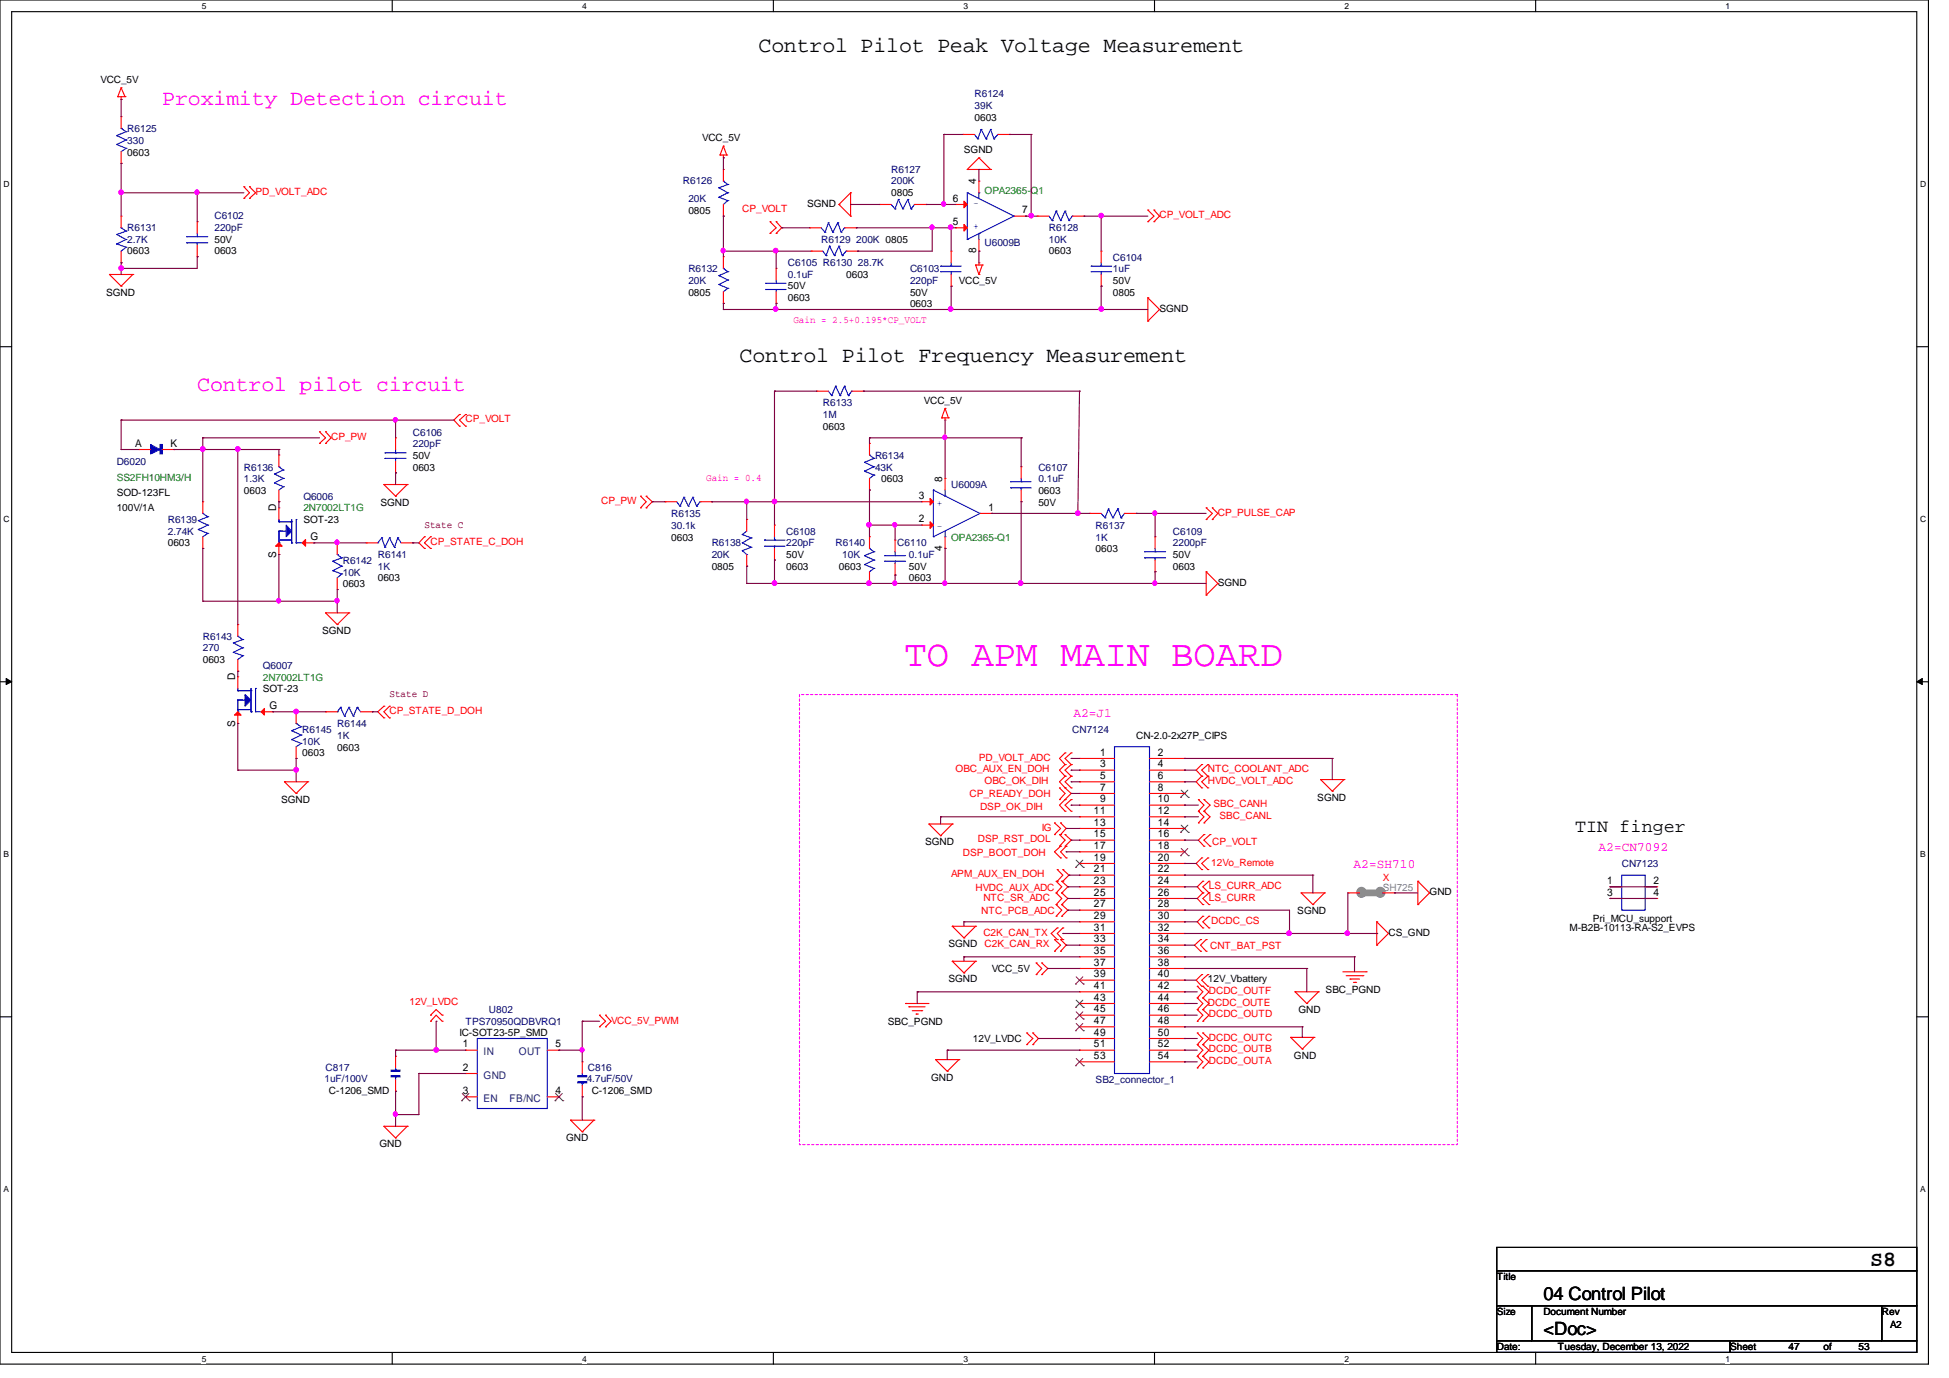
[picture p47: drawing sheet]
<svg xmlns="http://www.w3.org/2000/svg" width="297mm" height="210mm" viewBox="0 0 297 210" stroke-linecap="round" stroke-linejoin="round" font-family="sans-serif">
<defs><g id="words">
<text font-size="5.7" fill="#f0f" x="137.8" y="101.4">TO APM MAIN BOARD</text>
<g font-size="3.3">
<text x="115.6" y="8">Control Pilot Peak Voltage Measurement</text>
<text x="112.7" y="55.1">Control Pilot Frequency Measurement</text>
<text x="285" y="193">S8</text>
</g>
<g font-size="3.3" fill="#f0f">
<text x="24.7" y="16">Proximity Detection circuit</text>
<text x="30.1" y="59.5">Control pilot circuit</text>
</g>
<g font-size="2.8">
<text x="240" y="126.7">TIN finger</text>
<text x="235.2" y="203.4">&lt;Doc&gt;</text>
<text x="235.2" y="198">04 Control Pilot</text>
</g>
<g font-size="1.9" fill="#f0f">
<text x="163.6" y="109.2">A2=J1</text>
<text x="243.6" y="129.6">A2=CN7092</text>
<text x="206.2" y="132.3">A2=SH710</text>
</g>
<g font-size="1.6">
<text x="148.8" y="28.1" transform="rotate(-90 148.8 28.1)">4</text>
<text x="145.2" y="34.3">5</text>
<text x="145.2" y="30.7">6</text>
<text x="155.8" y="32.5">7</text>
<text x="148.8" y="38.6" transform="rotate(-90 148.8 38.6)">8</text>
<text x="20.6" y="68.1">A</text>
<text x="26" y="68.1">K</text>
<text x="42.1" y="77.9" transform="rotate(-90 42.1 77.9)">D</text>
<text x="140" y="76">3</text>
<text x="143.6" y="73.4" transform="rotate(-90 143.6 73.4)">8</text>
<text x="150.6" y="77.8">1</text>
<text x="47.3" y="82.3">G</text>
<text x="140" y="79.6">2</text>
<text x="143.6" y="83.9" transform="rotate(-90 143.6 83.9)">4</text>
<text x="42.1" y="85" transform="rotate(-90 42.1 85)">S</text>
<text x="35.8" y="103.6" transform="rotate(-90 35.8 103.6)">D</text>
<text x="35.8" y="110.7" transform="rotate(-90 35.8 110.7)">S</text>
<text x="41.1" y="108">G</text>
<text x="167.6" y="115.1">1</text>
<text x="167.6" y="116.9">3</text>
<text x="167.6" y="118.7">5</text>
<text x="176.4" y="115.1">2</text>
<text x="176.4" y="116.9">4</text>
<text x="176.4" y="118.7">6</text>
<text x="166.7" y="124">11</text>
<text x="166.7" y="125.8">13</text>
<text x="167.6" y="120.5">7</text>
<text x="167.6" y="122.3">9</text>
<text x="176.4" y="120.5">8</text>
<text x="176.4" y="122.3">10</text>
<text x="176.4" y="124">12</text>
<text x="176.4" y="125.8">14</text>
<text x="166.7" y="127.6">15</text>
<text x="166.7" y="129.4">17</text>
<text x="166.7" y="131.1">19</text>
<text x="176.4" y="127.6">16</text>
<text x="176.4" y="129.4">18</text>
<text x="176.4" y="131.1">20</text>
<text x="166.7" y="132.9">21</text>
<text x="166.7" y="134.7">23</text>
<text x="166.7" y="136.5">25</text>
<text x="176.4" y="132.9">22</text>
<text x="176.4" y="134.7">24</text>
<text x="176.4" y="136.5">26</text>
<text x="244.9" y="134.7">1</text>
<text x="244.9" y="136.5">3</text>
<text x="252" y="134.7">2</text>
<text x="252" y="136.5">4</text>
<text x="166.7" y="138.3">27</text>
<text x="166.7" y="140">29</text>
<text x="166.7" y="141.8">31</text>
<text x="166.7" y="143.6">33</text>
<text x="176.4" y="138.3">28</text>
<text x="176.4" y="140">30</text>
<text x="176.4" y="141.8">32</text>
<text x="176.4" y="143.6">34</text>
<text x="166.7" y="145.4">35</text>
<text x="166.7" y="147.2">37</text>
<text x="166.7" y="148.9">39</text>
<text x="176.4" y="145.4">36</text>
<text x="176.4" y="147.2">38</text>
<text x="176.4" y="148.9">40</text>
<text x="166.7" y="150.7">41</text>
<text x="166.7" y="152.5">43</text>
<text x="166.7" y="154.3">45</text>
<text x="176.4" y="150.7">42</text>
<text x="176.4" y="152.5">44</text>
<text x="176.4" y="154.3">46</text>
<text x="70.5" y="159.6">1</text>
<text x="84.7" y="159.6">5</text>
<text x="166.7" y="156">47</text>
<text x="166.7" y="157.8">49</text>
<text x="166.7" y="159.6">51</text>
<text x="166.7" y="161.4">53</text>
<text x="176.4" y="156">48</text>
<text x="176.4" y="157.8">50</text>
<text x="176.4" y="159.6">52</text>
<text x="176.4" y="161.4">54</text>
<text x="70.5" y="163.2">2</text>
<text x="70.5" y="166.7">3</text>
<text x="84.7" y="166.7">4</text>
</g>
<g font-size="1.6" fill="#004080">
<text x="73.7" y="160.8">IN</text>
<text x="79.1" y="160.8">OUT</text>
<text x="73.7" y="164.3">GND</text>
<text x="73.7" y="167.9">EN</text>
<text x="77.6" y="167.9">FB/NC</text>
</g>
<g font-size="1.5">
<text x="15.3" y="12.6">VCC_5V</text>
<text x="19.4" y="23.7">0603</text>
<text x="107" y="21.5">VCC_5V</text>
<text x="146.9" y="23.3">SGND</text>
<text x="148.5" y="18.4">0603</text>
<text x="135.8" y="29.9">0805</text>
<text x="104.9" y="32.6">0805</text>
<text x="123" y="31.5">SGND</text>
<text x="19.4" y="38.8">0603</text>
<text x="32.7" y="38.8">0603</text>
<text x="32.7" y="37">50V</text>
<text x="159.9" y="38.8">0603</text>
<text x="16.2" y="45">SGND</text>
<text x="104.9" y="45">0805</text>
<text x="120.1" y="45.9">0603</text>
<text x="120.1" y="44.1">50V</text>
<text x="128.9" y="42.3">0603</text>
<text x="138.7" y="46.8">0603</text>
<text x="138.7" y="45">50V</text>
<text x="146.1" y="43.3">VCC_5V</text>
<text x="169.6" y="45">0805</text>
<text x="169.6" y="43.3">50V</text>
<text x="176.7" y="47.5">SGND</text>
<text x="125.4" y="65.4">0603</text>
<text x="140.8" y="61.6">VCC_5V</text>
<text x="62.9" y="71.7">0603</text>
<text x="62.9" y="69.9">50V</text>
<text x="17.8" y="75.6">SOD-123FL</text>
<text x="17.8" y="77.9">100V/1A</text>
<text x="37.2" y="75.3">0603</text>
<text x="58" y="77">SGND</text>
<text x="134.3" y="73.5">0603</text>
<text x="158.2" y="75.3">0603</text>
<text x="158.2" y="77">50V</text>
<text x="25.6" y="83.2">0603</text>
<text x="46.2" y="79.7">SOT-23</text>
<text x="102.3" y="82.4">0603</text>
<text x="52.2" y="89.5">0603</text>
<text x="57.6" y="88.6">0603</text>
<text x="108.5" y="86.8">0805</text>
<text x="119.8" y="86.8">0603</text>
<text x="119.8" y="85">50V</text>
<text x="127.8" y="86.8">0603</text>
<text x="138.5" y="88.6">0603</text>
<text x="138.5" y="86.8">50V</text>
<text x="167" y="84.2">0603</text>
<text x="178.7" y="86.8">0603</text>
<text x="178.7" y="85">50V</text>
<text x="185.6" y="89.2">SGND</text>
<text x="30.9" y="101">0603</text>
<text x="49.1" y="96.6">SGND</text>
<text x="40" y="105.5">SOT-23</text>
<text x="173.1" y="112.6">CN-2.0-2x27P_CIPS</text>
<text x="46.1" y="115.2">0603</text>
<text x="51.4" y="114.4">0603</text>
<text x="42.8" y="122.3">SGND</text>
<text x="200.7" y="122">SGND</text>
<text x="141" y="128.8">SGND</text>
<text x="217.8" y="136.4">GND</text>
<text x="197.7" y="139.3">SGND</text>
<text x="211.6" y="142.6">CS_GND</text>
<text x="239.2" y="141.9">M-B2B-10113-RA-S2_EVPS</text>
<text x="242.7" y="140.5">Pri_MCU_support</text>
<text x="144.5" y="144.4">SGND</text>
<text x="144.5" y="149.7">SGND</text>
<text x="151.1" y="148.2">VCC_5V</text>
<text x="184.1" y="149.7">12V_Vbattery</text>
<text x="197.9" y="154.3">GND</text>
<text x="202" y="151.3">SBC_PGND</text>
<text x="70" y="157.9">IC-SOT23-5P_SMD</text>
<text x="135.3" y="156.1">SBC_PGND</text>
<text x="148.3" y="158.8">12V_LVDC</text>
<text x="197.2" y="161.3">GND</text>
<text x="50.1" y="166.6">C-1206_SMD</text>
<text x="90.2" y="166.6">C-1206_SMD</text>
<text x="141.9" y="164.7">GND</text>
<text x="86.3" y="173.9">GND</text>
<text x="57.8" y="174.8">GND</text>
<text x="228.1" y="195.1">Title</text>
<text x="228.1" y="200.4">Size</text>
<text x="235.2" y="200.4">Document Number</text>
<text x="286.8" y="200.4">Rev</text>
<text x="288" y="202.4">A2</text>
<text x="228.1" y="205.7">Date:</text>
<text x="237.4" y="205.7">Tuesday, December 13, 2022</text>
<text x="263.6" y="205.7">Sheet</text>
<text x="272.5" y="205.7">47</text>
<text x="277.9" y="205.7">of</text>
<text x="283.2" y="205.7">53</text>
</g>
<g font-size="1.5" fill="#000080">
<text x="148.5" y="14.8">R6124</text>
<text x="148.5" y="16.6">39K</text>
<text x="19.4" y="20.2">R6125</text>
<text x="19.4" y="21.9">330</text>
<text x="104.1" y="28.1">R6126</text>
<text x="135.8" y="26.3">R6127</text>
<text x="135.8" y="28.1">200K</text>
<text x="19.4" y="35.2">R6131</text>
<text x="32.7" y="33.4">C6102</text>
<text x="32.7" y="35.2">220pF</text>
<text x="104.9" y="30.8">20K</text>
<text x="159.9" y="35.2">R6128</text>
<text x="19.4" y="37">2.7K</text>
<text x="104.9" y="41.5">R6132</text>
<text x="120.1" y="40.6">C6105 R6130 28.7K</text>
<text x="125.1" y="37">R6129 200K 0805</text>
<text x="138.7" y="41.5">C6103</text>
<text x="150" y="37.5">U6009B</text>
<text x="159.9" y="37">10K</text>
<text x="169.6" y="39.7">C6104</text>
<text x="169.6" y="41.5">1uF</text>
<text x="104.9" y="43.3">20K</text>
<text x="120.1" y="42.3">0.1uF</text>
<text x="138.7" y="43.3">220pF</text>
<text x="125.4" y="61.9">R6133</text>
<text x="125.4" y="63.7">1M</text>
<text x="17.8" y="70.8">D6020</text>
<text x="37.2" y="71.7">R6136</text>
<text x="62.9" y="66.4">C6106</text>
<text x="62.9" y="68.2">220pF</text>
<text x="133.4" y="69.9">R6134</text>
<text x="133.4" y="71.7">43K</text>
<text x="158.2" y="71.7">C6107</text>
<text x="37.2" y="73.5">1.3K</text>
<text x="46.2" y="76.1">Q6006</text>
<text x="144.9" y="74.3">U6009A</text>
<text x="158.2" y="73.5">0.1uF</text>
<text x="25.6" y="79.7">R6139</text>
<text x="25.6" y="81.4">2.74K</text>
<text x="102.3" y="78.8">R6135</text>
<text x="102.3" y="80.6">30.1k</text>
<text x="108.5" y="83.2">R6138</text>
<text x="119.8" y="81.4">C6108</text>
<text x="119.8" y="83.2">220pF</text>
<text x="127.3" y="83.2">R6140</text>
<text x="136.7" y="83.2">C6110</text>
<text x="167" y="80.6">R6137</text>
<text x="167" y="82.4">1K</text>
<text x="178.7" y="81.4">C6109</text>
<text x="178.7" y="83.2">2200pF</text>
<text x="52.2" y="85.9">R6142</text>
<text x="52.2" y="87.7">10K</text>
<text x="57.6" y="85">R6141</text>
<text x="57.6" y="86.8">1K</text>
<text x="108.5" y="85">20K</text>
<text x="128.4" y="85">10K</text>
<text x="138.5" y="85">0.1uF</text>
<text x="30.9" y="97.5">R6143</text>
<text x="30.9" y="99.2">270</text>
<text x="40" y="101.9">Q6007</text>
<text x="46.1" y="111.7">R6145</text>
<text x="46.1" y="113.5">10K</text>
<text x="51.4" y="110.8">R6144</text>
<text x="51.4" y="112.6">1K</text>
<text x="163.4" y="111.7">CN7124</text>
<text x="247.1" y="132.2">CN7123</text>
<text x="74.5" y="154.3">U802</text>
<text x="71" y="156.1">TPS70950QDBVRQ1</text>
<text x="49.4" y="164.8">1uF/100V</text>
<text x="49.6" y="163.2">C817</text>
<text x="89.4" y="164.8">4.7uF/50V</text>
<text x="89.6" y="163.2">C816</text>
<text x="167" y="165">SB2_connector_1</text>
</g>
<g font-size="1.5" fill="#f00">
<text x="38.9" y="29.7">PD_VOLT_ADC</text>
<text x="113.1" y="32.3">CP_VOLT</text>
<text x="176.7" y="33.3">CP_VOLT_ADC</text>
<text x="71" y="64.3">CP_VOLT</text>
<text x="50.5" y="67.1">CP_PW</text>
<text x="91.6" y="76.8">CP_PW</text>
<text x="65.6" y="83.1">CP_STATE_C_DOH</text>
<text x="185.6" y="78.6">CP_PULSE_CAP</text>
<text x="59.4" y="108.8">CP_STATE_D_DOH</text>
<text x="145.6" y="117.7">OBC_AUX_EN_DOH</text>
<text x="149.2" y="115.9">PD_VOLT_ADC</text>
<text x="150" y="119.5">OBC_OK_DIH</text>
<text x="184.1" y="117.7">NTC_COOLANT_ADC</text>
<text x="184.1" y="119.5">HVDC_VOLT_ADC</text>
<text x="147.7" y="121.5">CP_READY_DOH</text>
<text x="149.4" y="123.4">DSP_OK_DIH</text>
<text x="184.9" y="123">SBC_CANH</text>
<text x="185.8" y="124.8">SBC_CANL</text>
<text x="146.7" y="130.4">DSP_BOOT_DOH</text>
<text x="149" y="128.4">DSP_RST_DOL</text>
<text x="158.8" y="126.6">IG</text>
<text x="184.6" y="131.9">12Vo_Remote</text>
<text x="184.7" y="128.8">CP_VOLT</text>
<text x="144.9" y="133.7">APM_AUX_EN_DOH</text>
<text x="148.7" y="135.7">HVDC_AUX_ADC</text>
<text x="149.9" y="137.2">NTC_SR_ADC</text>
<text x="184.2" y="135.5">LS_CURR_ADC</text>
<text x="184.2" y="137.2">LS_CURR</text>
<text x="210.7" y="134.3">X</text>
<text x="149.5" y="139.3">NTC_PCB_ADC</text>
<text x="149.9" y="142.6">C2K_CAN_TX</text>
<text x="184.6" y="140.8">DCDC_CS</text>
<text x="150" y="144.4">C2K_CAN_RX</text>
<text x="184.4" y="144.6">CNT_BAT_PST</text>
<text x="62.4" y="153.1">12V_LVDC</text>
<text x="93.1" y="156">VCC_5V_PWM</text>
<text x="184.1" y="153.2">DCDC_OUTE</text>
<text x="184.2" y="151.5">DCDC_OUTF</text>
<text x="184.2" y="155">DCDC_OUTD</text>
<text x="184.2" y="158.6">DCDC_OUTC</text>
<text x="184.2" y="160.4">DCDC_OUTB</text>
<text x="184.2" y="162.1">DCDC_OUTA</text>
</g>
<g font-size="1.5" fill="#008000">
<text x="150" y="29.5">OPA2365-Q1</text>
<text x="17.8" y="73.2">SS2FH10HM3/H</text>
<text x="46.2" y="77.9">2N7002LT1G</text>
<text x="144.9" y="82.4">OPA2365-Q1</text>
<text x="40" y="103.7">2N7002LT1G</text>
</g>
<g font-size="1.5" fill="#00f">
<text x="149.2" y="34.1" transform="rotate(-180 149.2 34.1)">+</text>
<text x="149.2" y="30.6" transform="rotate(-180 149.2 30.6)">-</text>
<text x="142.7" y="77">+</text>
<text x="142.7" y="80.6">-</text>
</g>
<g font-size="1.5" fill="#f0f">
<text x="120.9" y="49.3">Gain = 2.5+0.195*CP_VOLT</text>
<text x="107.6" y="73.3">Gain = 0.4</text>
</g>
<g font-size="1.5" fill="#800000">
<text x="64.7" y="80.4">State C</text>
<text x="59.4" y="106.2">State D</text>
</g>
<text font-size="1.5" fill="#808080" x="210.7" y="135.7">SH725</text>
<g font-size="1.3">
<text x="30.7" y="1.4">5</text>
<text x="88.7" y="1.4">4</text>
<text x="146.8" y="1.4">3</text>
<text x="204.9" y="1.4">2</text>
<text x="263" y="1.4">1</text>
<text x=".5" y="28.4">D</text>
<text x="292.6" y="28.4">D</text>
<text x=".5" y="79.5">C</text>
<text x="292.6" y="79.5">C</text>
<text x=".5" y="130.6">B</text>
<text x="292.6" y="130.6">B</text>
<text x=".5" y="181.6">A</text>
<text x="292.6" y="181.6">A</text>
<text x="30.7" y="207.5">5</text>
<text x="88.7" y="207.5">4</text>
<text x="146.8" y="207.5">3</text>
<text x="204.9" y="207.5">2</text>
<text x="263" y="207.5">1</text>
</g>
</g></defs>
<path d="M0 0h293.9v207.9h-293.9zM1.8 1.8h290.3v204.3h-290.3z" fill="none" stroke="#000" stroke-width=".17"/>
<g fill="#fff">
<path d="M30.7 .3h.7v1.4h-.7z"/>
<path d="M30.7 206.3h.7v1.5h-.7z"/>
</g>
<path d="M59.8 0v1.8M59.8 206.1v1.8" fill="none" stroke="#000" stroke-width=".17"/>
<g fill="#fff">
<path d="M88.7 .3h.7v1.4h-.7z"/>
<path d="M88.7 206.3h.7v1.5h-.7z"/>
</g>
<path d="M117.9 0v1.8M117.9 206.1v1.8" fill="none" stroke="#000" stroke-width=".17"/>
<g fill="#fff">
<path d="M146.8 .3h.7v1.4h-.7z"/>
<path d="M146.8 206.3h.7v1.5h-.7z"/>
</g>
<path d="M175.9 0v1.8M175.9 206.1v1.8" fill="none" stroke="#000" stroke-width=".17"/>
<g fill="#fff">
<path d="M204.9 .3h.7v1.4h-.7z"/>
<path d="M204.9 206.3h.7v1.5h-.7z"/>
</g>
<path d="M234 0v1.8M234 206.1v1.8" fill="none" stroke="#000" stroke-width=".17"/>
<g fill="#fff">
<path d="M263 .3h.7v1.4h-.7z"/>
<path d="M263 206.3h.7v1.5h-.7z"/>
<path d="M.5 27.3h.9v1.4h-.9z"/>
<path d="M292.6 27.3h.9v1.4h-.9z"/>
<path d="M.5 78.3h.9v1.5h-.9z"/>
<path d="M292.6 78.3h.9v1.5h-.9z"/>
</g>
<path d="M0 52.8h1.8M292.1 52.8h1.8" fill="none" stroke="#000" stroke-width=".17"/>
<g fill="#fff">
<path d="M.5 129.4h.9v1.4h-.9z"/>
<path d="M292.6 129.4h.9v1.4h-.9z"/>
</g>
<path d="M0 103.9h1.8M292.1 103.9h1.8" fill="none" stroke="#000" stroke-width=".17"/>
<path d="M.9 103.4l.9 .5-.9 .4zM292.1 103.9l.8-.5v.9z" fill="#000"/>
<path d="M.9 103.4l.9 .5-.9 .4zM292.1 103.9l.8-.5v.9z" fill="none" stroke="#000" stroke-width=".15"/>
<g fill="#fff">
<path d="M.5 180.4h.8v1.5h-.8z"/>
<path d="M292.6 180.4h.8v1.5h-.8z"/>
</g>
<path d="M0 154.9h1.8M292.1 154.9h1.8M228.1 190.1h64v3.5h-64zM228.1 193.6h64v5.4h-64zM228.1 199h5.3v5.3h-5.3zM233.4 199h53.4v5.3h-53.4zM286.8 199h5.3v5.3h-5.3zM228.1 204.3h35.6v1.8h-35.6zM263.7 204.3h28.4v1.8h-28.4z" fill="none" stroke="#000" stroke-width=".17"/>
<path d="M121.8 105.8h100.3v68.6h-100.3z" fill="none" stroke="#f0f" stroke-width=".17" stroke-dasharray=".3 .3"/>
<g fill="none" stroke="#f00" stroke-width=".17">
<path d="M17.9 14.7h.1M17.9 14.7h1.1M18.5 15.2h.1M18.5 13.4h.1M18.5 14.7v.5M18.5 13.4l-.6 1.3M18.5 13.4l.5 1.3M19 14.7h.1M37.2 30.2h.1M37.2 28.4h.1M37.2 28.4l.8 1-.8 .8M38 30.2h.1"/>
<path d="M38 28.4h.1M38 28.4l.9 1-.9 .8M109.7 23.6h.1M109.7 23.6h1M110.2 24h.1M110.2 22.3h.1M110.2 23.6v.4M110.2 22.3l-.5 1.3M110.2 22.3l.5 1.3M110.7 23.6h.1M117.3 33.8h.1M117.3 35.6h.1"/>
<path d="M117.3 33.8l1 .9-1 .9M118.3 35.6h.1M118.3 33.8h.1M118.3 33.8l.8 .9-.8 .9M127.8 31.2h.1M127.8 31.2l1.8 1.7M129.6 32.9h.1M129.6 29.4h.1M129.6 29.4v3.5M129.6 29.4l-1.8 1.8M147.4 25.8h.1M147.4 25.8h3.6"/>
<path d="M149.2 24h.1M149.2 24l-1.8 1.8M149.2 24l1.8 1.8M151 25.8h.1M174.9 33.8h.1M174.9 32h.1M174.9 32l1 .9-1 .9M175.9 33.8h.1M175.9 32h.1M175.9 32l.8 .9-.8 .9M16.7 41.8h.1M16.7 41.8h3.5"/>
<path d="M16.7 41.8l1.8 1.8M18.5 43.6h.1M20.2 41.8h.1M20.2 41.8l-1.7 1.8M148.7 40.4h.1M148.7 40.4h1M148.7 40.4l.5 1.4M149.2 40h.1M149.2 41.8h.1M149.2 40v.4M149.7 40.4h.1M149.7 40.4l-.5 1.4"/>
<path d="M174.9 45.4h.1M174.9 48.9h.1M174.9 45.4v3.5M174.9 45.4l1.8 1.8M176.7 47.2h.1M176.7 47.2l-1.8 1.7M48.7 67.6h.1M48.7 65.8h.1M48.7 65.8l.9 .9-.9 .9M49.6 67.6h.1M49.6 65.8h.1M49.6 65.8l.9 .9-.9 .9"/>
<path d="M58.5 73.8h.1M58.5 73.8h3.6M58.5 73.8l1.8 1.8M60.3 75.6h.1M62.1 73.8h.1M62.1 73.8l-1.8 1.8M70 63.2h.1M70 64.9h.1M70 63.2l-.8 .8 .8 .9M71 64.9h.1M71 63.2h.1M71 63.2l-1 .8 1 .9"/>
<path d="M97.6 75.6h.1M97.6 77.4h.1M97.6 75.6l.9 .9-.9 .9M98.5 77.4h.1M98.5 75.6h.1M98.5 75.6l.9 .9-.9 .9M143.5 63.7h.1M143.5 63.7h1M144 64h.1M144 62.2h.1M144 63.7v.3M144 62.2l-.5 1.5"/>
<path d="M144 62.2l.5 1.5M144.5 63.7h.1M183.8 79.2h.1M183.8 77.4h.1M183.8 77.4l.9 .8-.9 1M184.7 79.2h.1M184.7 77.4h.1M184.7 77.4l.9 .8-.9 1M49.6 93.4h.1M49.6 93.4h3.6M49.6 93.4l1.8 1.8M51.4 95.2h.1"/>
<path d="M53.2 93.4h.1M53.2 93.4l-1.8 1.8M64.7 81.8h.1M64.7 83.6h.1M64.7 81.8l-.9 .9 .9 .9M65.6 83.6h.1M65.6 81.8h.1M65.6 81.8l-.9 .9 .9 .9M183.8 87.1h.1M183.8 90.7h.1M183.8 87.1v3.6M183.8 87.1l1.8 1.8"/>
<path d="M185.6 88.9h.1M185.6 88.9l-1.8 1.8M43.3 119.1h.1M43.3 119.1h3.6M43.3 119.1l1.8 1.8M46.9 119.1h.1M46.9 119.1l-1.8 1.8M58.5 107.6h.1M58.5 109.4h.1M58.5 107.6l-.9 .9 .9 .9M59.4 109.4h.1M59.4 107.6h.1"/>
<path d="M59.4 107.6l-.9 .9 .9 .9M162.3 114.7h.1M162.3 116.5h.1M162.3 118.3h.1M162.3 114.7l-.8 .9 .8 .9M162.3 116.5l-.8 .8 .8 1M162.3 118.3l-.8 .8 .8 1M163.2 114.7h.1M163.2 116.5h.1M163.2 118.3h.1M163.2 114.7l-.9 .9 .9 .9M163.2 116.5l-.9 .8 .9 1"/>
<path d="M163.2 118.3l-.9 .8 .9 1M183.1 118.3h.1M183.1 116.5h.1M183.1 116.5l-.8 .8 .8 1M183.1 118.3l-.8 .8 .8 1M184.1 116.5h.1M184.1 118.3h.1M184.1 116.5l-1 .8 1 1M184.1 118.3l-1 .8 1 1M201.3 118.8h.1M201.3 118.8h3.5M201.3 118.8l1.7 1.8"/>
<path d="M204.8 118.8h.1M204.8 118.8l-1.8 1.8M45.1 120.9h.1M141.6 125.6h.1M141.6 125.6h3.5M141.6 125.6l1.7 1.7M143.3 127.3h.1M145.1 125.6h.1M145.1 125.6l-1.8 1.7M160.7 127.2h.1M160.7 125.4h.1M160.7 125.4l.9 .8-.9 1"/>
<path d="M161 136.1h.1M161 134.3h.1M161 137.8h.1M161 139.6h.1M161 134.3l.8 .8-.8 1M161 136.1l.8 .8-.8 .9M161 137.8l.8 .9-.8 .9M161.1 132.5h.1M161.1 134.3h.1M161.1 132.5l.9 .9-.9 .9M161.5 121.8h.1M161.5 120.1h.1"/>
<path d="M161.5 128.9h.1M161.5 127.2h.1M161.5 120.1l.8 .8-.8 .9M161.5 127.2l.8 .8-.8 .9M161.6 125.4h.1M161.6 127.2h.1M161.6 128.9h.1M161.6 130.7h.1M161.6 125.4l.9 .8-.9 1M161.6 128.9l-.9 .9 .9 .9M161.8 134.3h.1M161.8 136.1h.1"/>
<path d="M161.8 137.8h.1M161.8 139.6h.1M161.8 134.3l.9 .8-.9 1M161.8 136.1l.9 .8-.9 .9M161.8 137.8l.9 .9-.9 .9M162 134.3h.1M162 132.5h.1M162 132.5l.9 .9-.9 .9M162.3 120.1h.1M162.3 121.8h.1M162.3 123.6h.1M162.3 127.2h.1"/>
<path d="M162.3 128.9h.1M162.3 120.1l.9 .8-1.7 1.8 .8 .9M162.3 127.2l.9 .8-.9 .9M162.5 128.9h.1M162.5 130.7h.1M162.5 128.9l-.9 .9 .9 .9M163.2 120.1h.1M163.2 121.8h.1M163.2 123.6h.1M163.2 121.8l-.9 .9 .9 .9M182.6 121.8h.1M182.6 123.6h.1"/>
<path d="M182.6 125.4h.1M182.6 121.8l.9 .9-.9 .9M182.6 123.6l.9 .9-.9 .9M183.1 120.1h.1M183.1 132.5h.1M183.1 130.7h.1M183.1 130.7l-.8 .9 .8 .9M183.3 136.1h.1M183.3 134.3h.1M183.3 137.8h.1M183.3 139.6h.1M183.3 134.3l-.8 .8 .8 1"/>
<path d="M183.3 136.1l-.8 .8 .8 .9M183.3 139.6l-.8 .9 .8 .9M183.5 121.8h.1M183.5 123.6h.1M183.5 125.4h.1M183.5 128.9h.1M183.5 127.2h.1M183.5 121.8l.9 .9-.9 .9M183.5 123.6l.9 .9-.9 .9M183.5 127.2l-.9 .8 .9 .9M184.1 120.1h.1M184.1 130.7h.1"/>
<path d="M184.1 132.5h.1M184.1 130.7l-1 .9 1 .9M184.2 134.3h.1M184.2 136.1h.1M184.2 137.8h.1M184.2 139.6h.1M184.2 134.3l-.9 .8 .9 1M184.2 136.1l-.9 .8 .9 .9M184.2 139.6l-.9 .9 .9 .9M184.4 127.2h.1M184.4 128.9h.1M184.4 127.2l-.9 .8 .9 .9"/>
<path d="M198.3 136.1h.1M198.3 136.1h3.5M198.3 136.1l1.8 1.7M200.1 137.8h.1M201.8 136.1h.1M201.8 136.1l-1.7 1.7M203 120.6h.1M216.1 134.3h.1M216.1 137.8h.1M216.1 134.3v3.5M216.1 134.3l1.7 1.8M217.8 136.1h.1"/>
<path d="M217.8 136.1l-1.7 1.7M65.6 154.7h.1M65.6 155.6h.1M65.6 154.7l.9-.9 .9 .9M65.6 155.6l.9-.9 .9 .9M67.4 154.7h.1M67.4 155.6h.1M91.4 156.5h.1M91.4 154.7h.1M91.4 154.7l.9 .9-.9 .9M92.3 156.5h.1M92.3 154.7h.1"/>
<path d="M92.3 154.7l.8 .9-.8 .9M138 152.9h.1M138 152.9h3.6M138.5 153.4h.1M138.5 153.4h2.5M139 154h1.5M139.6 154.5h.1M139.6 154.5h.4M140.5 154h.1M145.1 141.1h.1M145.1 146.5h.1M145.1 141.1h3.6"/>
<path d="M145.1 141.1l1.8 1.8M145.1 146.5h3.6M145.1 146.5l1.8 1.8M146.9 142.9h.1M146.9 148.3h.1M148.7 141.1h.1M148.7 146.5h.1M148.7 141.1l-1.8 1.8M148.7 146.5l-1.8 1.8M156.5 157.4h.1M156.5 159.2h.1M156.5 157.4l.9 .8-.9 1"/>
<path d="M157.4 159.2h.1M157.4 157.4h.1M157.4 157.4l.8 .8-.8 1M157.9 146.7h.1M157.9 148.5h.1M157.9 146.7l.8 .9-.8 .9M158.7 148.5h.1M158.7 146.7h.1M158.7 146.7l1 .9-1 .9M160.7 144.9h.1M160.7 143.2h.1M160.7 143.2l.9 .8-.9 .9"/>
<path d="M161.1 143.2h.1M161.1 141.4h.1M161.1 141.4l-.9 .8 .9 1M161.6 143.2h.1M161.6 144.9h.1M161.6 143.2l.9 .8-.9 .9M162 143.2h.1M162 141.4h.1M162 141.4l-.9 .8 .9 1M182.5 152.1h.1M182.5 150.3h.1M182.5 153.8h.1"/>
<path d="M182.5 155.6h.1M182.5 159.2h.1M182.5 157.4h.1M182.5 150.3l.8 .8-.8 1M182.5 152.1l.8 .8-.8 .9M182.5 153.8l.8 .9-.8 .9M182.5 157.4l.8 .8-.8 1M182.5 159.2l.8 .8-.8 1M183 144.9h.1M183 143.2h.1M183 143.2l-1 .8 1 .9M183.1 148.5h.1"/>
<path d="M183.1 150.3h.1M183.1 148.5l-.8 .9 .8 .9M183.3 141.4h.1M183.3 152.1h.1M183.3 150.3h.1M183.3 153.8h.1M183.3 155.6h.1M183.3 159.2h.1M183.3 157.4h.1M183.3 150.3l.9 .8-.9 1M183.3 152.1l.9 .8-.9 .9M183.3 153.8l.9 .9-.9 .9"/>
<path d="M183.3 157.4l.9 .8-.9 1M183.3 159.2l.9 .8-.9 1M183.8 143.2h.1M183.8 144.9h.1M183.8 143.2l-.8 .8 .8 .9M184.1 150.3h.1M184.1 148.5h.1M184.1 148.5l-1 .9 1 .9M184.2 141.4h.1M196.7 158.1h.1M196.7 158.1h3.5M196.7 158.1l1.8 1.8"/>
<path d="M197.4 151.1h.1M197.4 151.1h3.5M197.4 151.1l1.7 1.8M198.5 159.9h.1M199.1 152.9h.1M200.2 158.1h.1M200.2 158.1l-1.7 1.8M200.9 151.1h.1M200.9 151.1l-1.8 1.8M204.6 148.1h3.6M205.1 148.7h2.6M205.7 149.2h.1"/>
<path d="M205.7 149.2h1.5M206.2 149.7h.4M206.6 149.7h.1M207.7 148.7h.1M208.2 148.1h.1M209.8 140.5h.1M209.8 144h.1M209.8 140.5v3.5M209.8 140.5l1.8 1.7M211.6 142.2h.1M211.6 142.2l-1.8 1.8M58.5 171.6h.1"/>
<path d="M58.5 171.6h3.6M58.5 171.6l1.8 1.8M60.3 173.4h.1M62.1 171.6h.1M62.1 171.6l-1.8 1.8M87 170.7h.1M87 170.7h3.5M87 170.7l1.7 1.8M88.7 172.5h.1M90.5 170.7h.1M90.5 170.7l-1.8 1.8M142.6 161.5h.1"/>
<path d="M142.6 161.5h3.5M142.6 161.5l1.8 1.7M144.4 163.2h.1M146.1 161.5h.1M146.1 161.5l-1.7 1.7M182.5 161h.1M182.5 162.7h.1M182.5 161l.8 .8-.8 .9M183.3 161h.1M183.3 162.7h.1M183.3 161l.9 .8-.9 .9"/>
</g>
<g fill="none" stroke="#00f" stroke-width=".17">
<path d="M42.5 79.5h.1M42.5 79.2v.3M42.5 79.5h1.9M44.3 79.5h.1M44.4 79.5h.1M44.4 79.2v3.5M45.1 79.2h.1M45.1 79.2v3.5M42.5 80.9h.1M42.5 82.7h.1M42.5 82.3h.1M42.5 80.9v1.8"/>
<path d="M42.5 80.9h1.1M42.5 82.3h1.9M42.7 82.3h.1M44.4 82.7h.1M45.1 82.7h.1M45.1 82.7h1"/>
</g>
<path d="M43.6 80l.8 .9-.8 .9z" fill="#00f"/>
<path d="M43.6 80l.8 .9-.8 .9z" fill="none" stroke="#00f" stroke-width=".17"/>
<path d="M46.1 82.7l.5-.5v1z" fill="#f00"/>
<path d="M46.1 82.7l.5-.5v1zM46.1 82.7h1.7M47.8 82.7h.1" fill="none" stroke="#f00" stroke-width=".17"/>
<path d="M42 83.2l.5-.5 .5 .5z" fill="#f00"/>
<g fill="none" stroke="#f00" stroke-width=".17">
<path d="M110.2 39.1h.1M110.2 39.1v1.8M110.2 46.2h.1M110.2 44.4v1.8M42.5 77.4h.1M42.5 77.4v1.8M113.8 79.2h.1M113.8 79.2v1.7M42 83.2l.5-.5 .5 .5zM42.5 84.5h.1M42.5 82.7v1.8M113.8 86.3h.1"/>
<path d="M113.8 84.5v1.8M45.1 115.6h.1M45.1 108.5h.1M45.1 108.5v1.7M45.1 113.8v1.8M245.4 135.1h.1M245.4 136.9h.1M245.4 135.1h1.7M245.4 136.9h1.7M250.7 135.1h1.8M250.7 136.9h1.8M252.5 135.1h.1"/>
<path d="M252.5 136.9h.1M71 160h.1M71 163.6h.1M71 167.1h.1M71 160h1.7M71 163.6h1.7M71 167.1h1.7M83.4 160h1.8M83.4 167.1h1.8M85.2 167.1h.1M85.2 160h.1"/>
</g>
<g fill="none" stroke="#00f" stroke-width=".17">
<path d="M147.4 29.4h.1M147.4 36.5h.1M147.4 29.4l7.1 3.5M147.4 29.4v7.1M149.2 35.6h.1M149.2 29.4h.1M149.2 29.4v.8M149.2 35.6v.9M154.5 32.9h.1M154.5 32.9l-7.1 3.6M109.6 43.3h.1M109.6 42h.1"/>
<path d="M109.6 43.3l1.3 .6M109.6 42l1.3 .7M110.2 40.9h.1M110.2 40.9l.7 .5M110.9 43.9h.1M110.9 42.7h.1M110.9 41.4h.1M110.9 43.9l-.7 .5M110.9 42.7l-1.3 .6M110.9 41.4l-1.3 .6M113.1 81.4h.1M113.1 82.7h.1"/>
<path d="M113.1 83.9h.1M113.1 81.4l1.4 .6M113.1 82.7l1.4 .7M113.1 83.9l.7 .6M113.8 84.5h.1M113.8 80.9l-.7 .5M114.5 82h.1M114.5 83.4h.1M114.5 82l-1.4 .7M114.5 83.4l-1.4 .5M44.4 112.7h.1M44.4 111.3h.1"/>
<path d="M44.4 112.7l1.5 .6M44.4 111.3l1.5 .7M45.1 110.2h.1M45.1 110.2l.8 .5M45.9 113.3h.1M45.9 112h.1M45.9 110.7h.1M45.9 113.3l-.8 .5M45.9 112l-1.5 .7M45.9 110.7l-1.5 .6M247.1 133.4h3.6v5.3h-3.6zM72.7 158.2h10.7v10.7h-10.7z"/>
</g>
<path d="M70.4 167.7h.1M70.4 166.6l1.1 1.1M71.5 166.6l-1.1 1.1M71.5 167.7h.1M84.6 167.7h.1M84.7 166.6l1.1 1.1M85.7 166.6l-1.1 1.1M85.8 167.7h.1" fill="none" stroke="#804000" stroke-width=".15"/>
<path d="M146.9 34.2l.5 .5-.5 .5z" fill="#f00"/>
<path d="M145.6 34.7h.1M145.6 34.7h1.8M146.9 34.2l.5 .5-.5 .5z" fill="none" stroke="#f00" stroke-width=".17"/>
<path d="M146.9 30.6l.5 .6-.5 .5z" fill="#f00"/>
<g fill="none" stroke="#f00" stroke-width=".17">
<path d="M144.9 38.3h.1M144.9 38.3v1.7M145.6 31.2h.1M145.6 31.2h1.8M146.9 30.6l.5 .6-.5 .5zM149.2 38.3h.1M149.2 27.6h.1M149.2 27.6v1.8M149.2 36.5v1.8M154.5 32.9h1.8M156.3 32.9h.1M158.1 32.9h.1"/>
<path d="M158.1 32.9h1.8M163.4 32.9h1.8M165.2 32.9h.1M144.9 43.6h.1M144.9 41.8v1.8M42.5 76.5h.1M42.5 69.3h.1M42.5 69.3v1.8M42.5 74.7v1.8M132.5 74.7h.1M132.5 67.6h.1M132.5 67.6v1.7"/>
<path d="M132.5 72.9v1.8M155.6 76.5h.1M155.6 71.1h.1M155.6 71.1v1.8M155.6 74.7v1.8"/>
</g>
<g fill="none" stroke="#00f" stroke-width=".17">
<path d="M159.9 32.9l.5 .7M160.4 33.6h.1M161 32.2h.1M161 32.2l-.6 1.4M161 32.2l.6 1.4M161.6 33.6h.1M162.3 32.2h.1M162.3 32.2l-.7 1.4M162.3 32.2l.6 1.4M162.9 33.6h.1M163.4 32.9h.1M163.4 32.9l-.5 .7"/>
<path d="M143.3 40.6h.1M143.3 41.4h.1M143.3 40.6h3.2M143.3 41.4h3.2M144.9 41.4h.1M144.9 40.6h.1M144.9 40v.6M144.9 41.4v.4M41.8 73.6h.1M41.8 72.2h.1M41.8 73.6l1.4 .6M41.8 72.2l1.4 .7"/>
<path d="M42.5 71.1h.1M42.5 71.1l.7 .5M43.2 74.2h.1M43.2 72.9h.1M43.2 71.6h.1M43.2 74.2l-.7 .5M43.2 72.9l-1.4 .7M43.2 71.6l-1.4 .6M131.7 71.8h.1M131.7 70.4h.1M131.7 71.8l1.5 .6M131.7 70.4l1.5 .7"/>
<path d="M132.5 69.3h.1M132.5 69.3l.7 .5M133.2 72.4h.1M133.2 71.1h.1M133.2 69.8h.1M133.2 72.4l-.7 .5M133.2 71.1l-1.5 .7M133.2 69.8l-1.5 .6M142.2 74.7h.1M142.2 74.7l7.2 3.5M142.2 74.7v7.1M144 75.6h.1"/>
<path d="M144 74.7v.9M149.4 78.2h.1M149.4 78.2l-7.2 3.6M154 73.4h.1M154 74.3h.1M154 73.4h3.1M154 74.3h3.1M155.6 74.3h.1M155.6 73.4h.1M155.6 72.9v.5M155.6 74.3v.4M142.2 81.8h.1"/>
<path d="M144 81.8h.1M144 80.9v.9"/>
</g>
<path d="M141.7 75.9l.5 .6-.5 .5z" fill="#f00"/>
<path d="M140.5 76.5h.1M140.5 76.5h1.7M141.7 75.9l.5 .6-.5 .5z" fill="none" stroke="#f00" stroke-width=".17"/>
<path d="M141.7 79.5l.5 .5-.5 .5z" fill="#f00"/>
<g fill="none" stroke="#f00" stroke-width=".17">
<path d="M18.5 32.9h.1M18.5 32.9v1.8M18.5 38.3v1.7M167.8 38.3h.1M167.8 38.3v1.7M18.5 40h.1M167.8 43.6h.1M167.8 41.8v1.8M60.3 72.1h.1M60.3 66.7h.1M60.3 66.7v1.8M60.3 70.3v1.8"/>
<path d="M101.3 76.5h.1M101.3 76.5h1.8M106.7 76.5h1.8M108.5 76.5h.1M141.7 79.5l.5 .5-.5 .5zM144 72.9h.1M144 72.9v1.8M149.4 78.2h1.7M151.1 78.2h.1M36.2 95.2h.1M36.2 95.2v1.7M140.5 80h.1"/>
<path d="M140.5 80h1.7M144 83.6h.1M144 81.8v1.8M36.2 102.3h.1M36.2 100.5v1.8"/>
</g>
<g fill="none" stroke="#00f" stroke-width=".17">
<path d="M17.8 37.2h.1M17.8 35.7h.1M17.8 37.2l1.4 .5M17.8 35.7l1.4 .8M18.5 34.7h.1M18.5 34.7l.7 .5M19.2 37.7h.1M19.2 36.5h.1M19.2 35.2h.1M19.2 37.7l-.7 .6M19.2 36.5l-1.4 .7M19.2 35.2l-1.4 .5"/>
<path d="M166.3 40.6h.1M166.3 41.4h.1M166.3 40.6h3.1M166.3 41.4h3.1M167.8 41.4h.1M167.8 40.6h.1M167.8 40v.6M167.8 41.4v.4M58.7 69h.1M58.7 69.8h.1M58.7 69h3.2M58.7 69.8h3.2"/>
<path d="M60.3 69.8h.1M60.3 69h.1M60.3 68.5v.5M60.3 69.8v.5M103.1 76.5l.5 .6M103.6 77.1h.1M104.2 75.8h.1M104.2 75.8l-.6 1.3M104.2 75.8l.7 1.3M104.9 77.1h.1M105.6 75.8h.1M105.6 75.8l-.7 1.3"/>
<path d="M105.6 75.8l.6 1.3M106.2 77.1h.1M106.7 76.5h.1M106.7 76.5l-.5 .6M35.6 99.4h.1M35.6 98h.1M35.6 99.4l1.4 .5M35.6 98l1.4 .7M36.2 96.9h.1M36.2 96.9l.8 .6M37 99.9h.1M37 98.7h.1"/>
<path d="M37 97.5h.1M37 99.9l-.8 .6M37 98.7l-1.4 .7M37 97.5l-1.4 .5M36.2 105.2h.1M36.2 106.7h.1M36.2 108.5h.1M36.2 108.1h.1M36.2 104.9v.3M36.2 106.7v1.8M36.2 105.2h2.1M36.2 106.7h1.1"/>
<path d="M36.2 108.1h2.1M36.5 108.1h.1M38 105.2h.1M38.3 108.5h.1M38.3 105.2h.1M38.3 104.9v3.6M38.9 108.5h.1M38.9 104.9h.1M38.9 108.5h.9M38.9 104.9v3.6"/>
</g>
<path d="M37.3 105.8l1 .9-1 .9z" fill="#00f"/>
<path d="M37.3 105.8l1 .9-1 .9z" fill="none" stroke="#00f" stroke-width=".17"/>
<path d="M40.3 107.9v1.1l-.5-.5z" fill="#f00"/>
<path d="M39.8 108.5h1.8M40.3 107.9v1.1l-.5-.5zM41.6 108.5h.1" fill="none" stroke="#f00" stroke-width=".17"/>
<path d="M35.7 109l.5-.5 .5 .5z" fill="#f00"/>
<g fill="none" stroke="#f00" stroke-width=".17">
<path d="M30.1 39.1h.1M30.1 33.8h.1M30.1 33.8v1.8M30.1 37.3v1.8M176 87.1h.1M176 81.8h.1M176 81.8v1.8M176 85.3v1.8M35.7 109l.5-.5 .5 .5zM36.2 110.2h.1M36.2 103.1h.1M36.2 103.1v1.8"/>
<path d="M36.2 108.5v1.7"/>
</g>
<g fill="none" stroke="#00f" stroke-width=".17">
<path d="M28.4 36.1h.1M28.4 37h.1M28.4 36.1h3.3M28.4 37h3.3M30.1 37h.1M30.1 36.1h.1M30.1 35.6v.5M30.1 37v.3M174.4 84.1h.1M174.4 85h.1M174.4 84.1h3.2M174.4 85h3.2"/>
<path d="M176 85h.1M176 84.1h.1M176 83.6v.5M176 85v.3"/>
</g>
<path d="M207.5 136.1h2.8" fill="none" stroke="#808080" stroke-width="1"/>
<circle cx="210.3" cy="136.1" r=".51" fill="#808080"/>
<path d="M207.8 135.9l-.2-.2a.31 .31 0 0 0-.4 .1 .31 .31 0 0 0 .1 .4 .31 .31 0 0 0 .4 0l.1-.2M210.6 135.8l-.1-.1a.31 .31 0 0 0-.4 .1 .31 .31 0 0 0 .1 .4 .31 .31 0 0 0 .4 0v-.2" fill="none" stroke="#808080" stroke-width="1"/>
<path d="M210.6 135.8l-.1-.1a.31 .31 0 0 0-.4 .1 .31 .31 0 0 0 .1 .4 .31 .31 0 0 0 .4 0v-.2" fill="none" stroke="#808080" stroke-width=".17"/>
<g fill="none" stroke="#f00" stroke-width=".17">
<path d="M18.5 17.8h.1M18.5 17.8v1.8M18.5 24.9h.1M18.5 23.1v1.8M123.4 34.7h.1M123.4 34.7h1.7M128.7 34.7h1.8M130.5 34.7h.1M30.9 76.5h.1M30.9 76.5v1.7M166 78.2h.1M166 78.2h1.8"/>
<path d="M171.4 78.2h1.7M173.1 78.2h.1M30.9 83.6h.1M30.9 81.8v1.8M51.4 89.8h.1M51.4 82.7h.1M51.4 82.7v1.8M51.4 88.1v1.7M118 85.3h.1M118 80h.1M118 80v1.8M118 83.6v1.7"/>
<path d="M136.4 87.6h.1M136.4 82.3h.1M136.4 82.3v1.8M136.4 85.9v1.7M49.6 108.5h.1M49.6 108.5h1.8M54.9 108.5h1.8M56.7 108.5h.1M205.4 136.1h.1M205.4 136.1h1.8M210.7 136.1h1.8M212.5 136.1h.1"/>
</g>
<g fill="none" stroke="#00f" stroke-width=".17">
<path d="M18.5 19.6h.1M18.5 19.6l.7 .5M17.8 22h.1M17.8 20.7h.1M17.8 22l1.4 .6M17.8 20.7l1.4 .6M19.2 22.6h.1M19.2 21.3h.1M19.2 20.1h.1M19.2 22.6l-.7 .5M19.2 21.3l-1.4 .7M19.2 20.1l-1.4 .6"/>
<path d="M125.1 34.7l.6 .7M125.7 35.4h.1M126.2 34h.1M126.2 34l-.5 1.4M126.2 34l.7 1.4M126.9 35.4h.1M127.7 34h.1M127.7 34l-.8 1.4M127.7 34l.5 1.4M128.2 35.4h.1M128.7 34.7h.1M128.7 34.7l-.5 .7"/>
<path d="M30.2 79.3h.1M30.2 79.3l1.5 .7M30.9 78.2h.1M30.9 78.2l.8 .5M31.7 78.7h.1M31.7 78.7l-1.5 .6M167.8 78.2l.6 .7M168.4 78.9h.1M168.9 77.6h.1M168.9 77.6l-.5 1.3M168.9 77.6l.7 1.3M169.6 78.9h.1"/>
<path d="M170.3 77.6h.1M170.3 77.6l-.7 1.3M170.3 77.6l.6 1.3M170.9 78.9h.1M171.4 78.2h.1M171.4 78.2l-.5 .7M30.2 80.7h.1M30.2 80.7l1.5 .6M31.7 81.3h.1M31.7 80h.1M31.7 81.3l-.8 .5M31.7 80l-1.5 .7"/>
<path d="M50.7 87h.1M50.7 85.5h.1M50.7 87l1.4 .5M50.7 85.5l1.4 .8M51.4 84.5h.1M51.4 84.5l.7 .5M52.1 87.5h.1M52.1 86.3h.1M52.1 85h.1M52.1 87.5l-.7 .6M52.1 86.3l-1.4 .7M52.1 85l-1.4 .5"/>
<path d="M116.5 82.3h.1M116.5 83.2h.1M116.5 82.3h3.1M116.5 83.2h3.1M118 83.2h.1M118 82.3h.1M118 81.8v.5M118 83.2v.4M134.8 84.7h.1M134.8 85.5h.1M134.8 84.7h3.2M134.8 85.5h3.2"/>
<path d="M136.4 85.5h.1M136.4 84.7h.1M136.4 84.1v.6M136.4 85.5v.4M51.4 108.5h.1M51.9 107.8h.1M51.9 107.8l.6 1.3M51.9 107.8l-.5 .7M52.5 109.1h.1M53.2 107.8h.1M53.2 107.8l.6 1.3M53.2 107.8l-.7 1.3"/>
<path d="M53.8 109.1h.1M54.4 107.8h.1M54.4 107.8l.5 .7M54.4 107.8l-.6 1.3"/>
</g>
<path d="M24.4 67.7h.3v1.5h-.3z" fill-rule="evenodd" fill="#00f"/>
<path d="M24.4 67.7h.3v1.5h-.3z" fill="none" stroke="#00f" stroke-width=".17"/>
<path d="M22.9 67.7l1.5 .8-1.5 .7z" fill-rule="evenodd" fill="#00f"/>
<g fill="none" stroke="#00f" stroke-width=".17">
<path d="M126.2 59.6l.5 .7M127.3 58.8h.1M127.3 58.8l-.6 1.5M127.3 58.8l.7 1.5M128.7 58.8h.1M128.7 58.8l-.7 1.5M128.7 58.8l.6 1.5M129.8 59.6h.1M129.8 59.6l-.5 .7M22.9 67.7l1.5 .8-1.5 .7zM126.7 60.3h.1M128 60.3h.1"/>
<path d="M129.3 60.3h.1M60.3 163.1h.1M60.3 162.7v.4"/>
</g>
<path d="M124.5 59.6h.1M124.5 59.6h1.7M129.8 59.6h1.8M131.6 59.6h.1M21.2 68.5h.1M21.2 68.5h1.7M24.7 68.5h1.8M26.5 68.5h.1" fill="none" stroke="#f00" stroke-width=".17"/>
<path d="M59.6 163.9h1.4v.2h-1.4z" fill-rule="evenodd" fill="#00f"/>
<path d="M59.6 163.9h1.4v.2h-1.4zM60.3 164.1h.1M60.3 164.1v.4" fill="none" stroke="#00f" stroke-width=".17"/>
<path d="M59.6 163.1h1.4v.1h-1.4z" fill-rule="evenodd" fill="#00f"/>
<g fill="none" stroke="#00f" stroke-width=".17">
<path d="M149.5 19.7h.1M149.5 19.7l-.5 1.5M149.5 19.7l.8 1.5M151 19.7h.1M151 19.7l-.7 1.5M151 19.7l.5 1.5M109.6 30.1h.1M109.6 28.6h.1M109.6 30.1l1.3 .5M109.6 28.6l1.3 .8M110.2 27.6h.1M110.2 27.6l.7 .5"/>
<path d="M110.9 30.6h.1M110.9 29.4h.1M110.9 28.1h.1M110.9 30.6l-.7 .6M110.9 29.4l-1.3 .7M110.9 28.1l-1.3 .5M125.4 38.3l.5 .6M125.9 38.9h.1M126.4 37.5h.1M126.4 37.5l-.5 1.4M126.4 37.5l.8 1.4M127.2 38.9h.1"/>
<path d="M127.8 37.5h.1M127.8 37.5l-.6 1.4M127.8 37.5l.6 1.4M128.4 38.9h.1M128.9 38.3h.1M128.9 38.3l-.5 .6M135.8 31.2l.6 .6M136.4 31.8h.1M136.9 30.4h.1M136.9 30.4l-.5 1.4M136.9 30.4l.7 1.4M137.6 31.8h.1"/>
<path d="M138.3 30.4h.1M138.3 30.4l-.7 1.4M138.3 30.4l.6 1.4M138.9 31.8h.1M139.4 31.2h.1M139.4 31.2l-.5 .6M148.5 20.5l.5 .7M149 21.2h.1M150.3 21.2h.1M151.5 21.2h.1M152.1 20.5h.1M152.1 20.5l-.6 .7"/>
<path d="M116.7 43.2h.1M116.7 44.1h.1M116.7 43.2h3.1M116.7 44.1h3.1M118.3 44.1h.1M118.3 43.2h.1M118.3 42.7v.5M118.3 44.1v.3M131.7 86h.1M131.7 84.7h.1M131.7 86l1.5 .6M131.7 84.7l1.5 .6"/>
<path d="M132.5 83.6h.1M132.5 83.6l.7 .5M133.2 86.6h.1M133.2 85.3h.1M133.2 84.1h.1M133.2 86.6l-.7 .5M133.2 85.3l-1.5 .7M133.2 84.1l-1.5 .6M169.8 113.8h5.4v49.8h-5.4zM59.6 163.1h1.4v.1h-1.4zM88.7 163.9h.1M88.7 163.6v.3"/>
</g>
<g fill="none" stroke="#f00" stroke-width=".17">
<path d="M110.2 32.9h.1M110.2 25.8h.1M110.2 25.8v1.8M110.2 31.2v1.7M123.6 38.3h.1M123.6 38.3h1.8M128.9 38.3h1.8M130.7 38.3h.1M134 31.2h.1M134 31.2h1.8M139.4 31.2h1.7M141.1 31.2h.1"/>
<path d="M146.7 20.5h.1M146.7 20.5h1.8M152.1 20.5h1.7M153.8 20.5h.1M118.3 46.2h.1M118.3 40.9h.1M118.3 40.9v1.8M118.3 44.4v1.8M132.5 88.9h.1M132.5 81.8h.1M132.5 81.8v1.8M132.5 87.1v1.8"/>
<path d="M164.5 115.6h.1M164.5 117.3h.1M164.5 119.1h.1M164.5 115.6h5.3M164.5 117.3h5.3M164.5 119.1h5.3M175.2 115.6h5.3M175.2 117.3h5.3M175.2 119.1h5.3M180.5 115.6h.1M180.5 117.3h.1M180.5 119.1h.1"/>
<path d="M164.5 120.9h.1M164.5 122.7h.1M164.5 124.5h.1M164.5 126.2h.1M164.5 128h.1M164.5 129.8h.1M164.5 131.6h.1M164.5 133.4h.1M164.5 135.1h.1M164.5 136.9h.1M164.5 138.7h.1M164.5 120.9h5.3"/>
<path d="M164.5 122.7h5.3M164.5 124.5h5.3M164.5 126.2h5.3M164.5 128h5.3M164.5 129.8h5.3M164.5 131.6h5.3M164.5 133.4h5.3M164.5 135.1h5.3M164.5 136.9h5.3M164.5 138.7h5.3M175.2 120.9h5.3M175.2 122.7h5.3"/>
<path d="M175.2 124.5h5.3M175.2 126.2h5.3M175.2 128h5.3M175.2 129.8h5.3M175.2 131.6h5.3M175.2 133.4h5.3M175.2 135.1h5.3M175.2 136.9h5.3M175.2 138.7h5.3M180.5 120.9h.1M180.5 122.7h.1M180.5 124.5h.1"/>
<path d="M180.5 126.2h.1M180.5 128h.1M180.5 129.8h.1M180.5 131.6h.1M180.5 133.4h.1M180.5 135.1h.1M180.5 136.9h.1M180.5 138.7h.1M164.5 140.5h.1M164.5 142.2h.1M164.5 144h.1M164.5 145.8h.1"/>
<path d="M164.5 147.6h.1M164.5 149.4h.1M164.5 151.1h.1M164.5 152.9h.1M164.5 154.7h.1M164.5 156.5h.1M164.5 158.2h.1M164.5 140.5h5.3M164.5 142.2h5.3M164.5 144h5.3M164.5 145.8h5.3M164.5 147.6h5.3"/>
<path d="M164.5 149.4h5.3M164.5 151.1h5.3M164.5 152.9h5.3M164.5 154.7h5.3M164.5 156.5h5.3M164.5 158.2h5.3M175.2 140.5h5.3M175.2 142.2h5.3M175.2 144h5.3M175.2 145.8h5.3M175.2 147.6h5.3M175.2 149.4h5.3"/>
<path d="M175.2 151.1h5.3M175.2 152.9h5.3M175.2 154.7h5.3M175.2 156.5h5.3M175.2 158.2h5.3M180.5 140.5h.1M180.5 142.2h.1M180.5 144h.1M180.5 145.8h.1M180.5 147.6h.1M180.5 149.4h.1M180.5 151.1h.1"/>
<path d="M180.5 152.9h.1M180.5 154.7h.1M180.5 156.5h.1M180.5 158.2h.1M60.3 161h.1M60.3 166.3h.1M60.3 161v1.7M60.3 164.5v1.8M164.5 160h.1M164.5 161.8h.1M164.5 160h5.3M164.5 161.8h5.3"/>
<path d="M175.2 160h5.3M175.2 161.8h5.3M180.5 160h.1M180.5 161.8h.1"/>
</g>
<g fill="none" stroke="#804000" stroke-width=".15">
<path d="M163.9 132.2h.1M164 131.1l1.1 1.1M165 131.1l-1.1 1.1M165.1 132.2h.1M179.9 121.5h.1M179.9 126.8h.1M179.9 130.4h.1M180 120.4l1.1 1.1M180 125.7l1.1 1.1M180 129.3l1.1 1.1M181 120.4l-1.1 1.1M181 125.7l-1.1 1.1"/>
<path d="M181 129.3l-1.1 1.1M181.1 121.5h.1M181.1 126.8h.1M181.1 130.4h.1M163.9 149.9h.1M163.9 153.5h.1M163.9 155.3h.1M163.9 157.1h.1M164 148.8l1.1 1.1M164 152.4l1.1 1.1M164 154.2l1.1 1.1M164 156l1.1 1.1"/>
<path d="M165 148.8l-1.1 1.1M165 152.4l-1.1 1.1M165 154.2l-1.1 1.1M165 156l-1.1 1.1M165.1 149.9h.1M165.1 153.5h.1M165.1 155.3h.1M165.1 157.1h.1M163.9 162.4h.1M164 161.3l1.1 1.1M165 161.3l-1.1 1.1M165.1 162.4h.1"/>
</g>
<path d="M88.1 164.8h1.3v.2h-1.3z" fill-rule="evenodd" fill="#00f"/>
<path d="M88.1 164.8h1.3v.2h-1.3zM88.7 165h.1M88.7 165v.4" fill="none" stroke="#00f" stroke-width=".17"/>
<path d="M88.1 163.9h1.3v.2h-1.3z" fill-rule="evenodd" fill="#00f"/>
<g fill="none" stroke="#00f" stroke-width=".17">
<path d="M57.6 82.7h.1M58.2 82h.1M58.2 82l.5 1.4M58.2 82l-.6 .7M58.7 83.4h.1M59.4 82h.1M59.4 82l.7 1.4M59.4 82l-.7 1.4M60.1 83.4h.1M60.6 82h.1M60.6 82l.5 .7M60.6 82l-.5 1.4"/>
<path d="M88.1 163.9h1.3v.2h-1.3z"/>
</g>
<path d="M55.8 82.7h.1M55.8 82.7h1.8M61.1 82.7h1.8M62.9 82.7h.1M88.7 161.8h.1M88.7 167.1h.1M88.7 161.8v1.8M88.7 165.4v1.7" fill="none" stroke="#f00" stroke-width=".17"/>
<path d="M18.5 15.2h.1M18.5 15.2v2.6M143.8 20.5h.1M143.8 20.5h2.9M143.8 20.5v10.7" fill="none" stroke="#800040" stroke-width=".17"/>
<circle cx="143.8" cy="31.1" r=".32" fill="#f0f"/>
<circle cx="143.8" cy="31.1" r=".32" fill="none" stroke="#f0f" stroke-width=".17"/>
<path d="M153.8 20.5h.1M153.8 20.5h3.3M157.1 20.5h.1M157.1 20.5v12.4" fill="none" stroke="#800040" stroke-width=".17"/>
<circle cx="157.1" cy="32.9" r=".34" fill="#f0f"/>
<circle cx="157.1" cy="32.9" r=".34" fill="none" stroke="#f0f" stroke-width=".17"/>
<path d="M18.5 24.9h.1M18.5 24.9v4.5M110.2 24h.1M110.2 24v1.8M149.2 25.8h.1M149.2 25.8v1.8" fill="none" stroke="#800040" stroke-width=".17"/>
<circle cx="18.5" cy="29.3" r=".34" fill="#f0f"/>
<circle cx="18.5" cy="29.3" r=".34" fill="none" stroke="#f0f" stroke-width=".17"/>
<path d="M110.2 32.9h.1M110.2 32.9v5.4M129.6 31.2h.1M129.6 31.2h4.4M141.1 31.2h.1M141.1 31.2h4.5M143.8 31.2h.1M156.3 32.9h.1M156.3 32.9h1.8M157.1 32.9h.1M165.2 32.9h.1M165.2 32.9h2.6" fill="none" stroke="#800040" stroke-width=".17"/>
<circle cx="167.8" cy="32.9" r=".34" fill="#f0f"/>
<circle cx="167.8" cy="32.9" r=".34" fill="none" stroke="#f0f" stroke-width=".17"/>
<path d="M18.5 29.4h.1M18.5 29.4h11.6M167.8 32.9h.1M167.8 32.9v5.4M167.8 32.9h7.1" fill="none" stroke="#800040" stroke-width=".17"/>
<circle cx="30" cy="29.3" r=".32" fill="#f0f"/>
<circle cx="30" cy="29.3" r=".32" fill="none" stroke="#f0f" stroke-width=".17"/>
<path d="M18.5 29.4h.1M18.5 29.4v3.5M30.1 29.4h.1M30.1 29.4h7.1M30.1 29.4v4.4M119.1 34.7h.1M119.1 34.7h4.3M130.5 34.7h.1M130.5 34.7h14.4M142.1 34.7h.1M142.1 34.7v3.6" fill="none" stroke="#800040" stroke-width=".17"/>
<circle cx="144.9" cy="34.6" r=".34" fill="#f0f"/>
<circle cx="144.9" cy="34.6" r=".34" fill="none" stroke="#f0f" stroke-width=".17"/>
<circle cx="142" cy="34.6" r=".32" fill="#f0f"/>
<circle cx="142" cy="34.6" r=".32" fill="none" stroke="#f0f" stroke-width=".17"/>
<path d="M110.2 38.3h.1M110.2 38.3h8.1M144.9 34.7h.1M144.9 34.7v3.6" fill="none" stroke="#800040" stroke-width=".17"/>
<circle cx="118.2" cy="38.2" r=".34" fill="#f0f"/>
<circle cx="118.2" cy="38.2" r=".34" fill="none" stroke="#f0f" stroke-width=".17"/>
<circle cx="110.2" cy="38.2" r=".32" fill="#f0f"/>
<circle cx="110.2" cy="38.2" r=".32" fill="none" stroke="#f0f" stroke-width=".17"/>
<g fill="none" stroke="#800040" stroke-width=".17">
<path d="M110.2 38.3h.1M110.2 38.3v.8M118.3 38.3h.1M118.3 38.3v2.6M118.3 38.3h5.3M130.7 38.3h.1M130.7 38.3h11.4M149.2 38.3h.1M149.2 38.3v1.7M18.5 40h.1M18.5 40v.9M144.9 43.6h.1"/>
<path d="M144.9 43.6v3.6M167.8 43.6h.1M167.8 43.6v3.6"/>
</g>
<circle cx="18.5" cy="40.9" r=".34" fill="#f0f"/>
<circle cx="18.5" cy="40.9" r=".34" fill="none" stroke="#f0f" stroke-width=".17"/>
<path d="M30.1 39.1h.1M30.1 39.1v1.8h-11.6M18.5 40.9h.1M18.5 40.9v.9M110.2 47.2h.1M110.2 47.2h8.1" fill="none" stroke="#800040" stroke-width=".17"/>
<circle cx="118.2" cy="47.1" r=".34" fill="#f0f"/>
<circle cx="118.2" cy="47.1" r=".34" fill="none" stroke="#f0f" stroke-width=".17"/>
<path d="M118 59.6h.1M118 59.6h6.5M118 59.6v16.9M131.6 59.6h.1M131.6 59.6h32.9M164.5 59.6h.1M164.5 59.6l-.2 18.6M167.8 47.2h.1M167.8 47.2h7.1" fill="none" stroke="#800040" stroke-width=".17"/>
<circle cx="164.3" cy="78.2" r=".34" fill="#f0f"/>
<circle cx="164.3" cy="78.2" r=".34" fill="none" stroke="#f0f" stroke-width=".17"/>
<path d="M18.5 64h.1M18.5 64h41.8" fill="none" stroke="#800040" stroke-width=".17"/>
<circle cx="60.2" cy="64" r=".32" fill="#f0f"/>
<circle cx="60.2" cy="64" r=".32" fill="none" stroke="#f0f" stroke-width=".17"/>
<path d="M18.5 64h.1M18.5 68.5h.1M18.5 64v4.5M18.5 68.5h2.7M26.5 68.5h.1M30.9 66.7h.1M30.9 66.7h17.8M30.9 66.7v1.8h-4.4M60.3 64h.1M60.3 64v2.7M60.3 64h8.9" fill="none" stroke="#800040" stroke-width=".17"/>
<circle cx="30.9" cy="68.4" r=".34" fill="#f0f"/>
<circle cx="30.9" cy="68.4" r=".34" fill="none" stroke="#f0f" stroke-width=".17"/>
<path d="M30.9 68.5h.1M30.9 68.5h11.6M30.9 68.5v8M36.2 68.5h.1" fill="none" stroke="#800040" stroke-width=".17"/>
<circle cx="36.2" cy="68.4" r=".34" fill="#f0f"/>
<circle cx="36.2" cy="68.4" r=".34" fill="none" stroke="#f0f" stroke-width=".17"/>
<path d="M36.2 68.5h.1M36.2 68.5v26.7M42.5 68.5h.1M42.5 68.5v.8M132.5 74.7h.1M132.5 74.7v5.3" fill="none" stroke="#800040" stroke-width=".17"/>
<circle cx="132.4" cy="80" r=".34" fill="#f0f"/>
<circle cx="132.4" cy="80" r=".34" fill="none" stroke="#f0f" stroke-width=".17"/>
<path d="M99.4 76.5h.1M99.4 76.5h1.9M108.5 76.5h.1M108.5 76.5h5.3" fill="none" stroke="#800040" stroke-width=".17"/>
<circle cx="113.7" cy="76.4" r=".32" fill="#f0f"/>
<circle cx="113.7" cy="76.4" r=".32" fill="none" stroke="#f0f" stroke-width=".17"/>
<path d="M113.8 76.5h.1M113.8 76.5h26.7M113.8 76.5v2.7M118 76.5h.1M118 76.5v3.5" fill="none" stroke="#800040" stroke-width=".17"/>
<circle cx="118" cy="76.4" r=".34" fill="#f0f"/>
<circle cx="118" cy="76.4" r=".34" fill="none" stroke="#f0f" stroke-width=".17"/>
<path d="M60.3 72.1h.1M60.3 72.1v1.7M151.1 78.2h.1M151.1 78.2h14.9M155.6 76.5h.1M155.6 76.5v12.4M164.3 78.2h.1M173.1 78.2h.1M173.1 78.2h10.7M176 78.2h.1M176 78.2v3.6" fill="none" stroke="#800040" stroke-width=".17"/>
<circle cx="176" cy="78.2" r=".32" fill="#f0f"/>
<circle cx="176" cy="78.2" r=".32" fill="none" stroke="#f0f" stroke-width=".17"/>
<g fill="none" stroke="#800040" stroke-width=".17">
<path d="M42.5 76.5h.1M42.5 76.5v.9M47.8 82.7h.1M47.8 82.7h8M51.4 82.7h.1M113.8 86.3h.1M113.8 86.3v2.6M118 85.3h.1M118 85.3v3.6M132.5 80h.1M132.5 80v1.8M136.4 80h.1"/>
<path d="M136.4 87.6h.1M136.4 80v2.3M136.4 87.6v1.3M136.4 80h4.1M144 83.6h.1M144 83.6v5.3M176 87.1h.1M176 87.1v1.8"/>
</g>
<circle cx="51.3" cy="82.6" r=".32" fill="#f0f"/>
<circle cx="51.3" cy="82.6" r=".32" fill="none" stroke="#f0f" stroke-width=".17"/>
<path d="M62.9 82.7h.1M62.9 82.7h.9M113.8 88.9h.1M113.8 88.9h18.7M118 88.9h.1" fill="none" stroke="#800040" stroke-width=".17"/>
<circle cx="132.4" cy="88.9" r=".34" fill="#f0f"/>
<circle cx="132.4" cy="88.9" r=".34" fill="none" stroke="#f0f" stroke-width=".17"/>
<circle cx="118" cy="88.9" r=".34" fill="#f0f"/>
<circle cx="118" cy="88.9" r=".34" fill="none" stroke="#f0f" stroke-width=".17"/>
<path d="M132.5 88.9h.1M132.5 88.9h11.5M136.4 88.9h.1" fill="none" stroke="#800040" stroke-width=".17"/>
<circle cx="136.3" cy="88.9" r=".32" fill="#f0f"/>
<circle cx="136.3" cy="88.9" r=".32" fill="none" stroke="#f0f" stroke-width=".17"/>
<path d="M144 88.9h.1M144 88.9h11.6" fill="none" stroke="#800040" stroke-width=".17"/>
<circle cx="155.5" cy="88.9" r=".34" fill="#f0f"/>
<circle cx="155.5" cy="88.9" r=".34" fill="none" stroke="#f0f" stroke-width=".17"/>
<circle cx="144" cy="88.9" r=".32" fill="#f0f"/>
<circle cx="144" cy="88.9" r=".32" fill="none" stroke="#f0f" stroke-width=".17"/>
<path d="M155.6 88.9h.1M155.6 88.9h20.4" fill="none" stroke="#800040" stroke-width=".17"/>
<circle cx="176" cy="88.9" r=".32" fill="#f0f"/>
<circle cx="176" cy="88.9" r=".32" fill="none" stroke="#f0f" stroke-width=".17"/>
<path d="M30.9 83.6h.1M30.9 91.6h.1M30.9 83.6v8M42.5 84.5h.1M42.5 84.5v7.1h-11.6M51.4 89.8h.1M51.4 89.8v1.8M176 88.9h.1M176 88.9h7.8" fill="none" stroke="#800040" stroke-width=".17"/>
<circle cx="42.4" cy="91.5" r=".32" fill="#f0f"/>
<circle cx="42.4" cy="91.5" r=".32" fill="none" stroke="#f0f" stroke-width=".17"/>
<path d="M42.5 91.6h.1M42.5 91.6h8.9M51.4 91.6h.1M51.4 91.6v1.8" fill="none" stroke="#800040" stroke-width=".17"/>
<circle cx="51.3" cy="91.5" r=".32" fill="#f0f"/>
<circle cx="51.3" cy="91.5" r=".32" fill="none" stroke="#f0f" stroke-width=".17"/>
<path d="M36.2 102.3h.1M36.2 102.3v.8M41.6 108.5h.1M41.6 108.5h8M45.1 108.5h.1" fill="none" stroke="#800040" stroke-width=".17"/>
<circle cx="45.1" cy="108.4" r=".34" fill="#f0f"/>
<circle cx="45.1" cy="108.4" r=".34" fill="none" stroke="#f0f" stroke-width=".17"/>
<path d="M36.2 110.2h.1M36.2 117.3h.1M36.2 110.2v7.1M45.1 115.6h.1M45.1 115.6v1.7h-8.9M56.7 108.5h.1M56.7 108.5h.9" fill="none" stroke="#800040" stroke-width=".17"/>
<circle cx="45.1" cy="117.3" r=".34" fill="#f0f"/>
<circle cx="45.1" cy="117.3" r=".34" fill="none" stroke="#f0f" stroke-width=".17"/>
<g fill="none" stroke="#800040" stroke-width=".17">
<path d="M45.1 117.3h.1M45.1 117.3v1.8M163.2 115.6h.1M163.2 117.3h.1M163.2 119.1h.1M163.2 115.6h1.3M163.2 117.3h1.3M163.2 119.1h1.3M180.5 115.6h.1M180.5 117.3h.1M180.5 119.1h.1M180.5 115.6h22.5"/>
<path d="M180.5 117.3h1.8M180.5 119.1h1.8M203 115.6h.1M203 115.6v3.2M143.3 124.5h.1M143.3 124.5h21.2M143.3 124.5v1.1M162.5 126.2h.1M162.5 129.8h.1M162.5 126.2h2M162.5 129.8h2M162.7 135.1h.1"/>
<path d="M162.7 136.9h.1M162.7 138.7h.1M162.7 135.1h1.8M162.7 136.9h1.8M162.7 138.7h1.8M162.9 133.4h.1M162.9 133.4h1.6M163.2 120.9h.1M163.2 122.7h.1M163.2 128h.1M163.2 120.9h1.3M163.2 122.7h1.3"/>
<path d="M163.2 128h1.3M180.5 122.7h.1M180.5 124.5h.1M180.5 128h.1M180.5 131.6h.1M180.5 133.4h.1M180.5 135.1h.1M180.5 136.9h.1M180.5 122.7h2.1M180.5 124.5h2.1M180.5 128h2.1M180.5 131.6h1.8"/>
<path d="M180.5 133.4h19.6M180.5 135.1h2M180.5 136.9h2M200.1 133.4h.1M200.1 133.4v2.7M205.4 136.1v6.1M212.5 136.1h.1M212.5 136.1h3.6M245.4 135.1h.1M245.4 136.9h.1M245.4 135.1h7.1M245.4 136.9h7.1"/>
<path d="M66.5 155.6h.1M66.5 155.6v4.4M139.8 151.1h.1M139.8 151.1h24.7M139.8 151.1v1.8M146.9 140.5h.1M146.9 145.8h.1M146.9 140.5v.6M146.9 145.8v.7M146.9 140.5h17.6M146.9 145.8h17.6M158.2 158.2h.1"/>
<path d="M158.2 158.2h6.3M159.7 147.6h.1M159.7 147.6h4.8M162 142.2h.1M162 142.2h2.5M162.5 144h.1M162.5 144h2M180.5 140.5h.1M180.5 144h.1M180.5 145.8h.1M180.5 151.1h.1M180.5 152.9h.1"/>
<path d="M180.5 154.7h.1M180.5 156.5h.1M180.5 158.2h.1M180.5 147.6h.1M180.5 149.4h.1M180.5 140.5h2M180.5 144h1.5M180.5 145.8h25.9M180.5 147.6h18.6M180.5 151.1h2M180.5 152.9h2M180.5 154.7h2"/>
<path d="M180.5 156.5h18M180.5 158.2h2M180.5 149.4h1.8M198.5 156.5h.1M198.5 156.5v1.6M199.1 147.6h.1M199.1 147.6v3.5M205.4 142.2h.1M205.4 142.2h4.4M206.4 145.8h.1M206.4 145.8v2.3M209.8 142.2h.1"/>
<path d="M144.4 160h.1M144.4 160h20.1M144.4 160v1.5M180.5 160h.1M180.5 161.8h.1M180.5 160h2M180.5 161.8h2"/>
</g>
<circle cx="66.5" cy="160" r=".34" fill="#f0f"/>
<circle cx="66.5" cy="160" r=".34" fill="none" stroke="#f0f" stroke-width=".17"/>
<path d="M88.7 155.6h.1M88.7 155.6v4.4" fill="none" stroke="#800040" stroke-width=".17"/>
<circle cx="88.7" cy="160" r=".32" fill="#f0f"/>
<circle cx="88.7" cy="160" r=".32" fill="none" stroke="#f0f" stroke-width=".17"/>
<g fill="none" stroke="#800040" stroke-width=".17">
<path d="M88.7 155.6h.1M88.7 155.6h2.7M60.3 160h.1M60.3 166.3h.1M60.3 169.8h.1M60.3 160h10.7M60.3 160v1M60.3 166.3v5.3M63.8 163.6h.1M63.8 163.6v6.2h-3.5M63.8 163.6h7.2M66.5 160h.1"/>
<path d="M85.2 160h.1M85.2 160h3.5M88.7 160h.1M88.7 167.1h.1M88.7 160v1.8M88.7 167.1v3.6"/>
</g>
<circle cx="60.2" cy="169.8" r=".32" fill="#f0f"/>
<circle cx="60.2" cy="169.8" r=".32" fill="none" stroke="#f0f" stroke-width=".17"/>
<path d="M196.5 138.7v3.5M196.5 142.2h.1M196.5 142.2h8.9M205.4 142.2h.1" fill="none" stroke="#800040" stroke-width=".17"/>
<circle cx="205.3" cy="142.2" r=".34" fill="#f0f"/>
<circle cx="205.3" cy="142.2" r=".34" fill="none" stroke="#f0f" stroke-width=".17"/>
<path d="M180.5 138.7h.1M180.5 138.7h16M180.5 142.2h.1M180.5 142.2h16" fill="none" stroke="#800040" stroke-width=".17"/>
<circle cx="196.4" cy="142.2" r=".34" fill="#f0f"/>
<circle cx="196.4" cy="142.2" r=".34" fill="none" stroke="#f0f" stroke-width=".17"/>
<path d="M132.5 66.7h.1M132.5 66.7h11.5M132.5 66.7v.9M155.6 66.7h.1M155.6 66.7v4.4M132.5 80h.1M132.5 80h3.9" fill="none" stroke="#800040" stroke-width=".17"/>
<circle cx="136.3" cy="80" r=".32" fill="#f0f"/>
<circle cx="136.3" cy="80" r=".32" fill="none" stroke="#f0f" stroke-width=".17"/>
<path d="M144 66.7h.1M144 64v2.7M144 66.7h11.6M155.6 66.7h.1" fill="none" stroke="#800040" stroke-width=".17"/>
<circle cx="144" cy="66.6" r=".32" fill="#f0f"/>
<circle cx="144" cy="66.6" r=".32" fill="none" stroke="#f0f" stroke-width=".17"/>
<path d="M118.3 47.2h.1M118.3 46.2h.1M118.3 47.2h49.5M118.3 46.2v1M144.9 47.2h.1M144 66.7h.1M144 66.7v6.2" fill="none" stroke="#800040" stroke-width=".17"/>
<circle cx="167.8" cy="47.1" r=".34" fill="#f0f"/>
<circle cx="167.8" cy="47.1" r=".34" fill="none" stroke="#f0f" stroke-width=".17"/>
<circle cx="144.9" cy="47.1" r=".34" fill="#f0f"/>
<circle cx="144.9" cy="47.1" r=".34" fill="none" stroke="#f0f" stroke-width=".17"/>
<path d="M144.9 34.7h.1M144.9 34.7h.7M110.2 46.2h.1M110.2 46.2v1" fill="none" stroke="#800040" stroke-width=".17"/>
<circle cx="143.8" cy="31.1" r=".32" fill="#f0f"/>
<circle cx="143.8" cy="31.1" r=".32" fill="none" stroke="#f0f" stroke-width=".17"/>
<circle cx="157.1" cy="32.9" r=".34" fill="#f0f"/>
<circle cx="157.1" cy="32.9" r=".34" fill="none" stroke="#f0f" stroke-width=".17"/>
<circle cx="18.5" cy="29.3" r=".34" fill="#f0f"/>
<circle cx="18.5" cy="29.3" r=".34" fill="none" stroke="#f0f" stroke-width=".17"/>
<circle cx="167.8" cy="32.9" r=".34" fill="#f0f"/>
<circle cx="167.8" cy="32.9" r=".34" fill="none" stroke="#f0f" stroke-width=".17"/>
<circle cx="30" cy="29.3" r=".32" fill="#f0f"/>
<circle cx="30" cy="29.3" r=".32" fill="none" stroke="#f0f" stroke-width=".17"/>
<circle cx="144.9" cy="34.6" r=".34" fill="#f0f"/>
<circle cx="144.9" cy="34.6" r=".34" fill="none" stroke="#f0f" stroke-width=".17"/>
<circle cx="142" cy="34.6" r=".32" fill="#f0f"/>
<circle cx="142" cy="34.6" r=".32" fill="none" stroke="#f0f" stroke-width=".17"/>
<circle cx="118.2" cy="38.2" r=".34" fill="#f0f"/>
<circle cx="118.2" cy="38.2" r=".34" fill="none" stroke="#f0f" stroke-width=".17"/>
<circle cx="110.2" cy="38.2" r=".32" fill="#f0f"/>
<circle cx="110.2" cy="38.2" r=".32" fill="none" stroke="#f0f" stroke-width=".17"/>
<circle cx="18.5" cy="40.9" r=".34" fill="#f0f"/>
<circle cx="18.5" cy="40.9" r=".34" fill="none" stroke="#f0f" stroke-width=".17"/>
<circle cx="118.2" cy="47.1" r=".34" fill="#f0f"/>
<circle cx="118.2" cy="47.1" r=".34" fill="none" stroke="#f0f" stroke-width=".17"/>
<circle cx="164.3" cy="78.2" r=".34" fill="#f0f"/>
<circle cx="164.3" cy="78.2" r=".34" fill="none" stroke="#f0f" stroke-width=".17"/>
<circle cx="60.2" cy="64" r=".32" fill="#f0f"/>
<circle cx="60.2" cy="64" r=".32" fill="none" stroke="#f0f" stroke-width=".17"/>
<circle cx="30.9" cy="68.4" r=".34" fill="#f0f"/>
<circle cx="30.9" cy="68.4" r=".34" fill="none" stroke="#f0f" stroke-width=".17"/>
<circle cx="36.2" cy="68.4" r=".34" fill="#f0f"/>
<circle cx="36.2" cy="68.4" r=".34" fill="none" stroke="#f0f" stroke-width=".17"/>
<circle cx="132.4" cy="80" r=".34" fill="#f0f"/>
<circle cx="132.4" cy="80" r=".34" fill="none" stroke="#f0f" stroke-width=".17"/>
<circle cx="113.7" cy="76.4" r=".32" fill="#f0f"/>
<circle cx="113.7" cy="76.4" r=".32" fill="none" stroke="#f0f" stroke-width=".17"/>
<circle cx="118" cy="76.4" r=".34" fill="#f0f"/>
<circle cx="118" cy="76.4" r=".34" fill="none" stroke="#f0f" stroke-width=".17"/>
<circle cx="176" cy="78.2" r=".32" fill="#f0f"/>
<circle cx="176" cy="78.2" r=".32" fill="none" stroke="#f0f" stroke-width=".17"/>
<circle cx="51.3" cy="82.6" r=".32" fill="#f0f"/>
<circle cx="51.3" cy="82.6" r=".32" fill="none" stroke="#f0f" stroke-width=".17"/>
<circle cx="132.4" cy="88.9" r=".34" fill="#f0f"/>
<circle cx="132.4" cy="88.9" r=".34" fill="none" stroke="#f0f" stroke-width=".17"/>
<circle cx="118" cy="88.9" r=".34" fill="#f0f"/>
<circle cx="118" cy="88.9" r=".34" fill="none" stroke="#f0f" stroke-width=".17"/>
<circle cx="136.3" cy="88.9" r=".32" fill="#f0f"/>
<circle cx="136.3" cy="88.9" r=".32" fill="none" stroke="#f0f" stroke-width=".17"/>
<circle cx="155.5" cy="88.9" r=".34" fill="#f0f"/>
<circle cx="155.5" cy="88.9" r=".34" fill="none" stroke="#f0f" stroke-width=".17"/>
<circle cx="144" cy="88.9" r=".32" fill="#f0f"/>
<circle cx="144" cy="88.9" r=".32" fill="none" stroke="#f0f" stroke-width=".17"/>
<circle cx="176" cy="88.9" r=".32" fill="#f0f"/>
<circle cx="176" cy="88.9" r=".32" fill="none" stroke="#f0f" stroke-width=".17"/>
<circle cx="42.4" cy="91.5" r=".32" fill="#f0f"/>
<circle cx="42.4" cy="91.5" r=".32" fill="none" stroke="#f0f" stroke-width=".17"/>
<circle cx="51.3" cy="91.5" r=".32" fill="#f0f"/>
<circle cx="51.3" cy="91.5" r=".32" fill="none" stroke="#f0f" stroke-width=".17"/>
<circle cx="45.1" cy="108.4" r=".34" fill="#f0f"/>
<circle cx="45.1" cy="108.4" r=".34" fill="none" stroke="#f0f" stroke-width=".17"/>
<circle cx="45.1" cy="117.3" r=".34" fill="#f0f"/>
<circle cx="45.1" cy="117.3" r=".34" fill="none" stroke="#f0f" stroke-width=".17"/>
<circle cx="66.5" cy="160" r=".34" fill="#f0f"/>
<circle cx="66.5" cy="160" r=".34" fill="none" stroke="#f0f" stroke-width=".17"/>
<circle cx="88.7" cy="160" r=".32" fill="#f0f"/>
<circle cx="88.7" cy="160" r=".32" fill="none" stroke="#f0f" stroke-width=".17"/>
<circle cx="60.2" cy="169.8" r=".32" fill="#f0f"/>
<circle cx="60.2" cy="169.8" r=".32" fill="none" stroke="#f0f" stroke-width=".17"/>
<circle cx="205.3" cy="142.2" r=".34" fill="#f0f"/>
<circle cx="205.3" cy="142.2" r=".34" fill="none" stroke="#f0f" stroke-width=".17"/>
<circle cx="196.4" cy="142.2" r=".34" fill="#f0f"/>
<circle cx="196.4" cy="142.2" r=".34" fill="none" stroke="#f0f" stroke-width=".17"/>
<circle cx="136.3" cy="80" r=".32" fill="#f0f"/>
<circle cx="136.3" cy="80" r=".32" fill="none" stroke="#f0f" stroke-width=".17"/>
<circle cx="144" cy="66.6" r=".32" fill="#f0f"/>
<circle cx="144" cy="66.6" r=".32" fill="none" stroke="#f0f" stroke-width=".17"/>
<circle cx="167.8" cy="47.1" r=".34" fill="#f0f"/>
<circle cx="167.8" cy="47.1" r=".34" fill="none" stroke="#f0f" stroke-width=".17"/>
<circle cx="144.9" cy="47.1" r=".34" fill="#f0f"/>
<circle cx="144.9" cy="47.1" r=".34" fill="none" stroke="#f0f" stroke-width=".17"/>
<use href="#words"/>
</svg>
